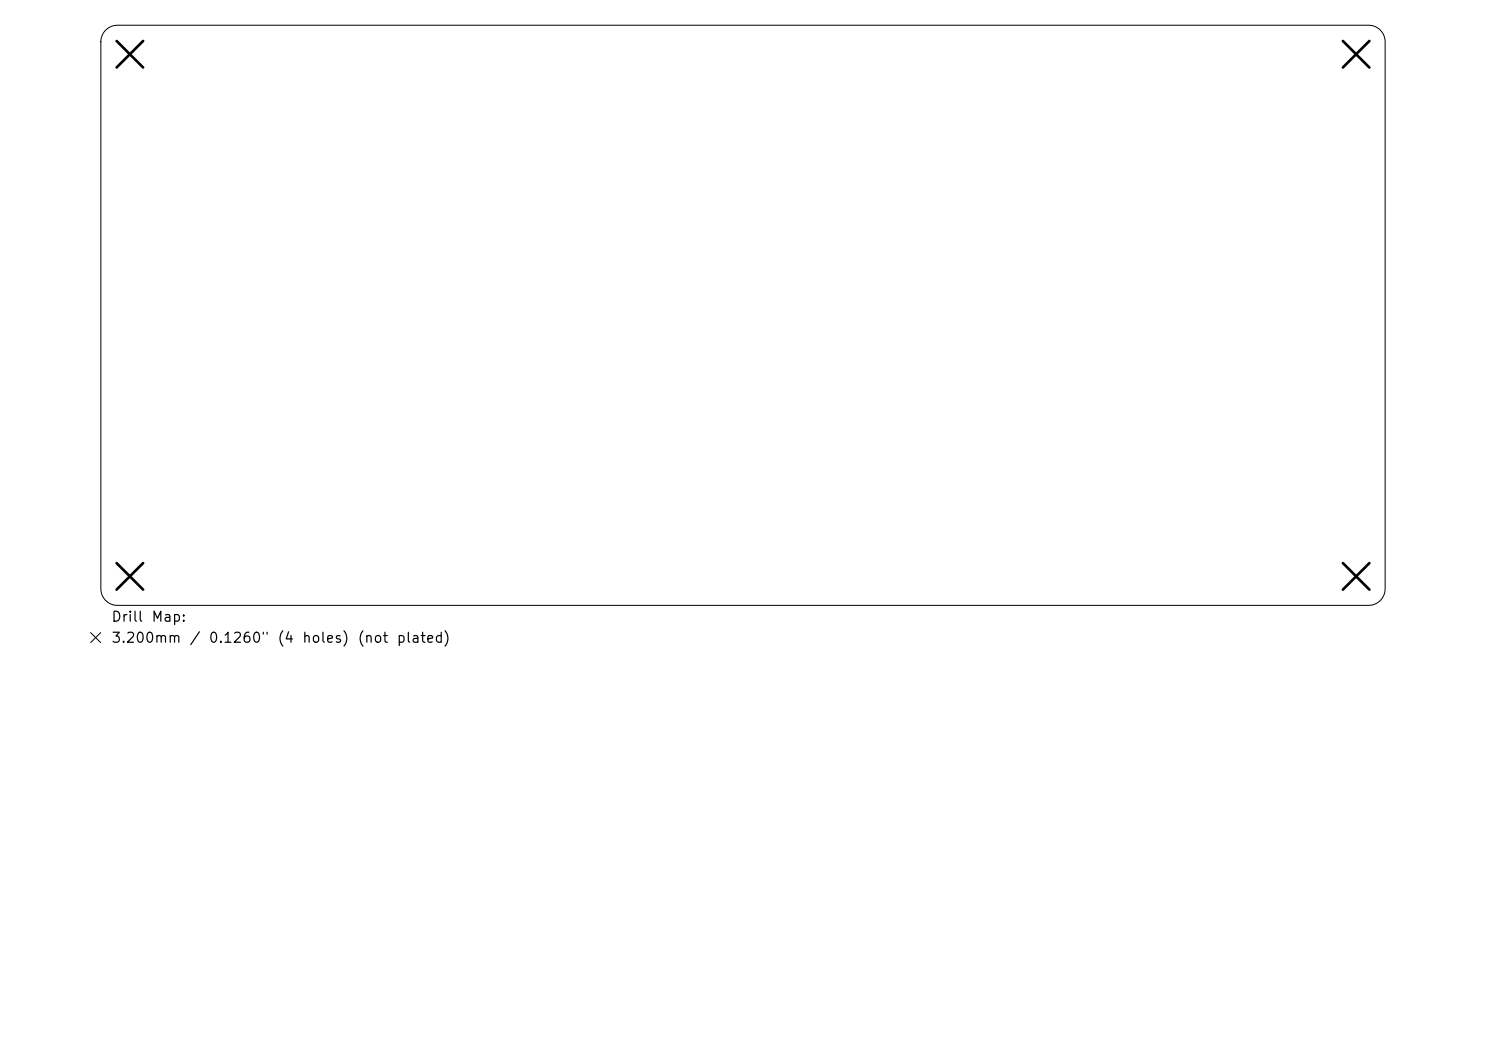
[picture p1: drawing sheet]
<svg xmlns="http://www.w3.org/2000/svg" width="297mm" height="210mm" viewBox="0 0 297 210" stroke-linecap="round" stroke-linejoin="round" font-family="sans-serif">
<defs><g id="words">
<g font-size="2">
<text x="22.1" y="124.7">Drill</text>
<text x="30.1" y="124.7">Map:</text>
<text x="22.1" y="128.9">3.200mm</text>
<text x="37.7" y="128.9">/</text>
<text x="41.6" y="128.9">0.1260&quot;</text>
<text x="55.3" y="128.9">(4</text>
<text x="60.3" y="128.9">holes)</text>
<text x="71.3" y="128.9">(not</text>
<text x="79.1" y="128.9">plated)</text>
</g>
</g></defs>
<path d="M21.1 6a3.3 3.3 0 0 1 2.4-1h250a3.3 3.3 0 0 1 3.3 3.4v109.3a3.3 3.3 0 0 1-3.3 3.3h-250a3.3 3.3 0 0 1-3.3-3.3v-109.3a3.3 3.3 0 0 1 .9-2.4zM18.1 126.4l2 2M20.1 126.4l-2 2" fill="none" stroke="#000" stroke-width=".2"/>
<path d="M23.3 8.2l5.3 5.3M28.6 8.2l-5.3 5.3M268.4 8.2l5.3 5.3M273.7 8.2l-5.3 5.3M23.3 112.5l5.3 5.3M28.6 112.5l-5.3 5.3M268.4 112.5l5.3 5.3M273.7 112.5l-5.3 5.3" fill="none" stroke="#000" stroke-width=".53"/>
<use href="#words"/>
</svg>
